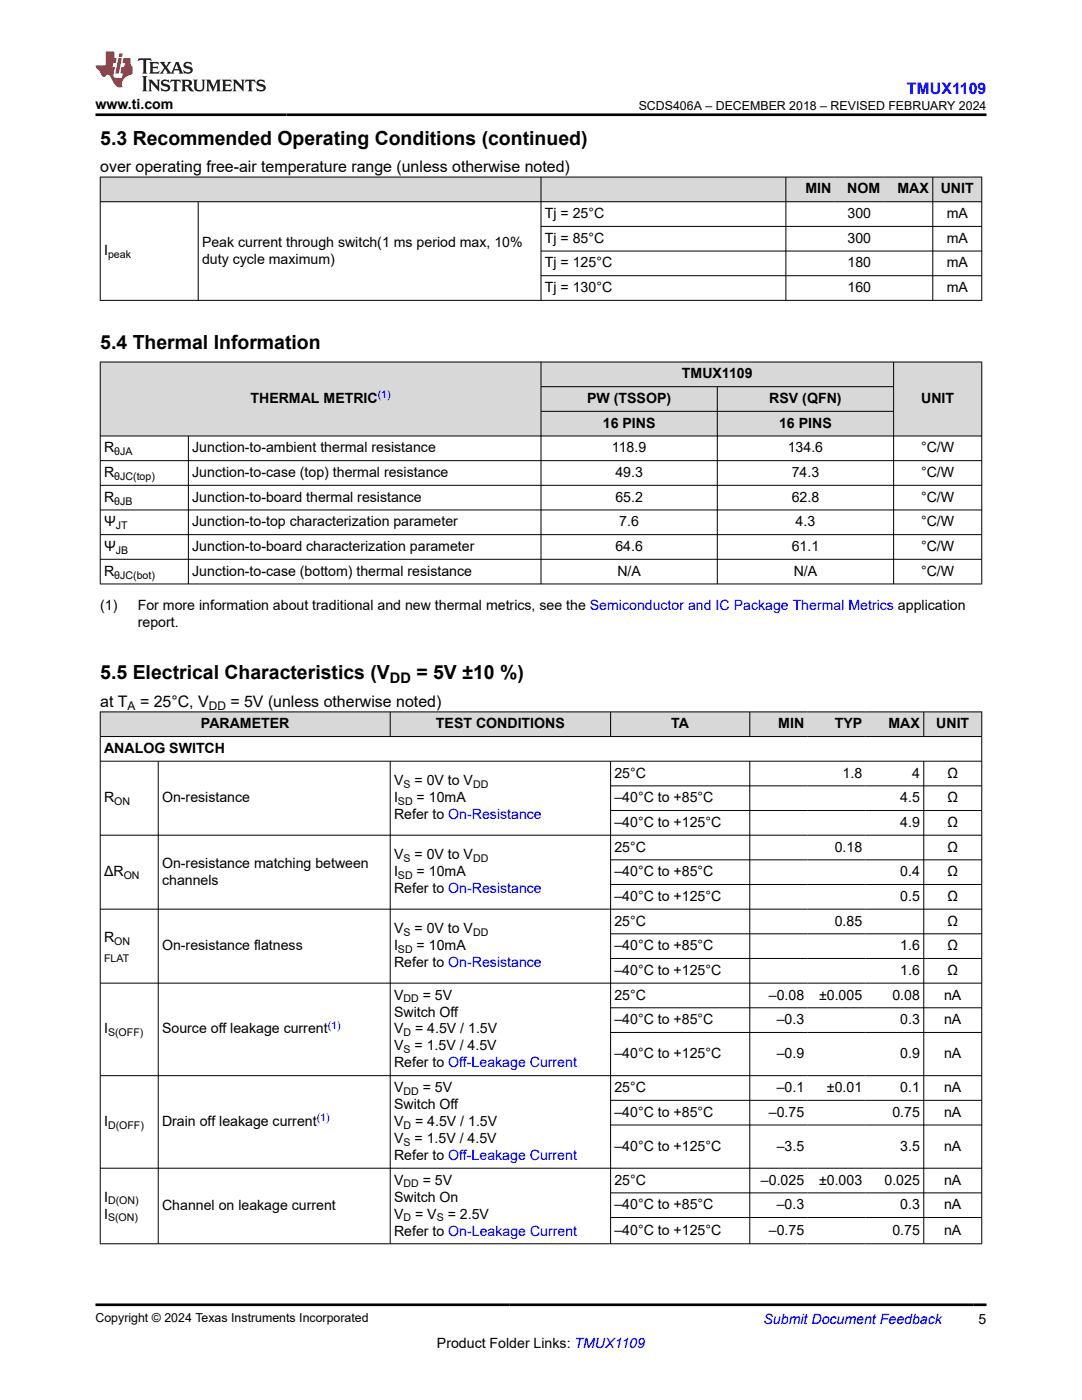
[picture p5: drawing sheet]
<svg xmlns="http://www.w3.org/2000/svg" width="216mm" height="279mm" viewBox="0 0 216 279" stroke-linecap="round" stroke-linejoin="round" font-family="sans-serif">
<defs><g id="words">
<g font-size="3.9">
<text x="20" y="28.8">5.3 Recommended Operating Conditions (continued)</text>
<text x="20" y="69.6">5.4 Thermal Information</text>
<text x="20" y="135.6">5.5 Electrical Characteristics (V</text>
<text x="83.1" y="135.6">= 5V ±10 %)</text>
</g>
<text font-size="3.2" fill="#00f" x="181" y="18.7">TMUX1109</text>
<g font-size="3.2">
<text x="20" y="34.3">over operating free-air temperature range (unless otherwise noted)</text>
<text x="20" y="141">at T</text>
<text x="27.9" y="141">= 25°C, V</text>
<text x="46" y="141">= 5V (unless otherwise noted)</text>
</g>
<text font-size="2.9" x="77.8" y="136.4">DD</text>
<g font-size="2.8">
<text x="19" y="21.8">www.ti.com</text>
<text x="160.7" y="38.6">MIN</text>
<text x="169.1" y="38.6">NOM</text>
<text x="179.1" y="38.6">MAX</text>
<text x="187.7" y="38.6">UNIT</text>
<text x="108.7" y="43.5">Tj = 25°C</text>
<text x="169.1" y="43.5">300</text>
<text x="188.9" y="43.5">mA</text>
<text x="20.8" y="50.9">I</text>
<text x="40.3" y="49.2">Peak current through switch(1 ms period max, 10%</text>
<text x="40.3" y="52.6">duty cycle maximum)</text>
<text x="108.7" y="48.5">Tj = 85°C</text>
<text x="108.7" y="53.4">Tj = 125°C</text>
<text x="169.1" y="48.5">300</text>
<text x="169.1" y="53.4">180</text>
<text x="188.9" y="48.5">mA</text>
<text x="188.9" y="53.4">mA</text>
<text x="108.7" y="58.3">Tj = 130°C</text>
<text x="169.1" y="58.3">160</text>
<text x="188.9" y="58.3">mA</text>
<text x="136.1" y="75.5">TMUX1109</text>
<text x="50" y="80.4">THERMAL METRIC</text>
<text x="117.2" y="80.4">PW (TSSOP)</text>
<text x="153.5" y="80.4">RSV (QFN)</text>
<text x="183.8" y="80.4">UNIT</text>
<text x="120.3" y="85.4">16 PINS</text>
<text x="155.5" y="85.4">16 PINS</text>
<text x="20.8" y="90.3">R</text>
<text x="20.8" y="95.2">R</text>
<text x="38.4" y="90.3">Junction-to-ambient thermal resistance</text>
<text x="38.4" y="95.2">Junction-to-case (top) thermal resistance</text>
<text x="122.1" y="90.3">118.9</text>
<text x="122.8" y="95.2">49.3</text>
<text x="157.2" y="90.3">134.6</text>
<text x="158" y="95.2">74.3</text>
<text x="183.8" y="90.3">°C/W</text>
<text x="183.8" y="95.2">°C/W</text>
<text x="20.8" y="100.1">R</text>
<text x="38.4" y="100.1">Junction-to-board thermal resistance</text>
<text x="122.8" y="100.1">65.2</text>
<text x="158" y="100.1">62.8</text>
<text x="183.8" y="100.1">°C/W</text>
<text x="20.8" y="105.1">Ψ</text>
<text x="38.4" y="105.1">Junction-to-top characterization parameter</text>
<text x="123.6" y="105.1">7.6</text>
<text x="158.8" y="105.1">4.3</text>
<text x="183.8" y="105.1">°C/W</text>
<text x="20.8" y="110">Ψ</text>
<text x="38.4" y="110">Junction-to-board characterization parameter</text>
<text x="122.8" y="110">64.6</text>
<text x="158" y="110">61.1</text>
<text x="183.8" y="110">°C/W</text>
<text x="20.8" y="114.9">R</text>
<text x="38.4" y="114.9">Junction-to-case (bottom) thermal resistance</text>
<text x="123.2" y="114.9">N/A</text>
<text x="158.4" y="114.9">N/A</text>
<text x="183.8" y="114.9">°C/W</text>
<text x="20" y="121.7">(1)</text>
<text x="27.5" y="125.1">report.</text>
<text x="27.5" y="121.7">For more information about traditional and new thermal metrics, see the Semiconductor and IC Package Thermal Metrics application</text>
<text x="40.1" y="145.3">PARAMETER</text>
<text x="87" y="145.3">TEST CONDITIONS</text>
<text x="133.9" y="145.3">TA</text>
<text x="155.3" y="145.3">MIN</text>
<text x="166.6" y="145.3">TYP</text>
<text x="177.3" y="145.3">MAX</text>
<text x="186.8" y="145.3">UNIT</text>
<text x="20.8" y="150.3">ANALOG SWITCH</text>
<text x="122.6" y="155.2">25°C</text>
<text x="168.1" y="155.2">1.8</text>
<text x="182" y="155.2">4</text>
<text x="189.1" y="155.2">Ω</text>
<text x="20.8" y="160.1">R</text>
<text x="32.3" y="160.1">On-resistance</text>
<text x="78.6" y="160.1">I</text>
<text x="78.6" y="156.7">V</text>
<text x="82.7" y="156.7">= 0V to V</text>
<text x="83.1" y="160.1">= 10mA</text>
<text x="122.6" y="160.1">–40°C to +85°C</text>
<text x="179.6" y="160.1">4.5</text>
<text x="189.1" y="160.1">Ω</text>
<text x="78.6" y="163.5">Refer to On-Resistance</text>
<text x="122.6" y="165">–40°C to +125°C</text>
<text x="179.6" y="165">4.9</text>
<text x="189.1" y="165">Ω</text>
<text x="32.3" y="173.2">On-resistance matching between</text>
<text x="78.6" y="171.5">V</text>
<text x="82.7" y="171.5">= 0V to V</text>
<text x="122.6" y="170">25°C</text>
<text x="166.6" y="170">0.18</text>
<text x="189.1" y="170">Ω</text>
<text x="20.8" y="174.9">ΔR</text>
<text x="32.3" y="176.6">channels</text>
<text x="78.6" y="174.9">I</text>
<text x="78.6" y="178.3">Refer to On-Resistance</text>
<text x="83.1" y="174.9">= 10mA</text>
<text x="122.6" y="174.9">–40°C to +85°C</text>
<text x="122.6" y="179.8">–40°C to +125°C</text>
<text x="179.6" y="174.9">0.4</text>
<text x="179.6" y="179.8">0.5</text>
<text x="189.1" y="174.9">Ω</text>
<text x="189.1" y="179.8">Ω</text>
<text x="122.6" y="184.7">25°C</text>
<text x="166.6" y="184.7">0.85</text>
<text x="189.1" y="184.7">Ω</text>
<text x="20.8" y="187.9">R</text>
<text x="32.3" y="189.6">On-resistance flatness</text>
<text x="78.6" y="189.6">I</text>
<text x="78.6" y="186.3">V</text>
<text x="82.7" y="186.3">= 0V to V</text>
<text x="83.1" y="189.6">= 10mA</text>
<text x="122.6" y="189.6">–40°C to +85°C</text>
<text x="179.6" y="189.6">1.6</text>
<text x="189.1" y="189.6">Ω</text>
<text x="78.6" y="193">Refer to On-Resistance</text>
<text x="122.6" y="194.6">–40°C to +125°C</text>
<text x="179.6" y="194.6">1.6</text>
<text x="189.1" y="194.6">Ω</text>
<text x="78.6" y="199.5">V</text>
<text x="78.6" y="202.9">Switch Off</text>
<text x="84.4" y="199.5">= 5V</text>
<text x="122.6" y="199.5">25°C</text>
<text x="153.4" y="199.5">–0.08</text>
<text x="163.4" y="199.5">±0.005</text>
<text x="178.1" y="199.5">0.08</text>
<text x="188.4" y="199.5">nA</text>
<text x="20.8" y="206.3">I</text>
<text x="32.3" y="206.3">Source off leakage current</text>
<text x="78.6" y="206.3">V</text>
<text x="78.6" y="209.6">V</text>
<text x="82.7" y="209.6">= 1.5V / 4.5V</text>
<text x="82.8" y="206.3">= 4.5V / 1.5V</text>
<text x="122.6" y="204.4">–40°C to +85°C</text>
<text x="155" y="204.4">–0.3</text>
<text x="179.6" y="204.4">0.3</text>
<text x="188.4" y="204.4">nA</text>
<text x="78.6" y="213">Refer to Off-Leakage Current</text>
<text x="122.6" y="211.2">–40°C to +125°C</text>
<text x="155" y="211.2">–0.9</text>
<text x="179.6" y="211.2">0.9</text>
<text x="188.4" y="211.2">nA</text>
<text x="78.6" y="217.9">V</text>
<text x="78.6" y="221.3">Switch Off</text>
<text x="84.4" y="217.9">= 5V</text>
<text x="122.6" y="217.9">25°C</text>
<text x="155" y="217.9">–0.1</text>
<text x="165" y="217.9">±0.01</text>
<text x="179.6" y="217.9">0.1</text>
<text x="188.4" y="217.9">nA</text>
<text x="20.8" y="224.7">I</text>
<text x="32.3" y="224.7">Drain off leakage current</text>
<text x="78.6" y="224.7">V</text>
<text x="82.8" y="224.7">= 4.5V / 1.5V</text>
<text x="122.6" y="222.9">–40°C to +85°C</text>
<text x="153.4" y="222.9">–0.75</text>
<text x="178.1" y="222.9">0.75</text>
<text x="188.4" y="222.9">nA</text>
<text x="78.6" y="231.5">Refer to Off-Leakage Current</text>
<text x="78.6" y="228.1">V</text>
<text x="82.7" y="228.1">= 1.5V / 4.5V</text>
<text x="122.6" y="229.6">–40°C to +125°C</text>
<text x="155" y="229.6">–3.5</text>
<text x="179.6" y="229.6">3.5</text>
<text x="188.4" y="229.6">nA</text>
<text x="20.8" y="239.8">I</text>
<text x="78.6" y="236.4">V</text>
<text x="78.6" y="239.8">Switch On</text>
<text x="84.4" y="236.4">= 5V</text>
<text x="122.6" y="236.4">25°C</text>
<text x="151.8" y="236.4">–0.025</text>
<text x="163.4" y="236.4">±0.003</text>
<text x="176.5" y="236.4">0.025</text>
<text x="188.4" y="236.4">nA</text>
<text x="20.8" y="243.2">I</text>
<text x="32.3" y="241.5">Channel on leakage current</text>
<text x="78.6" y="243.2">V</text>
<text x="82.8" y="243.2">= V</text>
<text x="89.3" y="243.2">= 2.5V</text>
<text x="122.6" y="241.3">–40°C to +85°C</text>
<text x="155" y="241.3">–0.3</text>
<text x="179.6" y="241.3">0.3</text>
<text x="188.4" y="241.3">nA</text>
<text x="78.6" y="246.6">Refer to On-Leakage Current</text>
<text x="122.6" y="246.4">–40°C to +125°C</text>
<text x="153.4" y="246.4">–0.75</text>
<text x="178.1" y="246.4">0.75</text>
<text x="188.4" y="246.4">nA</text>
<text x="87.2" y="269">Product Folder Links: TMUX1109</text>
<text x="195.3" y="264.2">5</text>
</g>
<text font-size="2.8" fill="#00f" x="152.4" y="264.2">Submit Document Feedback</text>
<g font-size="2.5">
<text x="127.4" y="21.9">SCDS406A – DECEMBER 2018 – REVISED FEBRUARY 2024</text>
<text x="19" y="263.9">Copyright © 2024 Texas Instruments Incorporated</text>
</g>
<g font-size="2.4">
<text x="25.5" y="141.7">A</text>
<text x="41.7" y="141.7">DD</text>
</g>
<g font-size="2.1">
<text x="21.6" y="51.5">peak</text>
<text x="22.8" y="90.9">θJA</text>
<text x="22.8" y="95.8">θJC(top)</text>
<text x="22.8" y="100.7">θJB</text>
<text x="23.1" y="105.6">JT</text>
<text x="23.1" y="110.5">JB</text>
<text x="22.8" y="115.5">θJC(bot)</text>
<text x="22.8" y="160.7">ON</text>
<text x="79.4" y="160.7">SD</text>
<text x="80.5" y="157.3">S</text>
<text x="94.4" y="157.3">DD</text>
<text x="80.5" y="172.1">S</text>
<text x="94.4" y="172.1">DD</text>
<text x="24.7" y="175.4">ON</text>
<text x="79.4" y="175.4">SD</text>
<text x="20.8" y="191.9">FLAT</text>
<text x="22.8" y="188.5">ON</text>
<text x="79.4" y="190.2">SD</text>
<text x="80.5" y="186.8">S</text>
<text x="94.4" y="186.8">DD</text>
<text x="80.5" y="200">DD</text>
<text x="21.6" y="206.8">S(OFF)</text>
<text x="80.5" y="206.8">D</text>
<text x="80.5" y="210.2">S</text>
<text x="80.5" y="218.5">DD</text>
<text x="21.6" y="225.3">D(OFF)</text>
<text x="80.5" y="225.3">D</text>
<text x="80.5" y="228.7">S</text>
<text x="80.5" y="237">DD</text>
<text x="21.6" y="240.4">D(ON)</text>
<text x="21.6" y="243.8">S(ON)</text>
<text x="80.5" y="243.8">D</text>
<text x="87.1" y="243.8">S</text>
</g>
<g font-size="2.1" fill="#00f">
<text x="75.4" y="79.5">(1)</text>
<text x="65.4" y="205.3">(1)</text>
<text x="63.2" y="223.8">(1)</text>
</g>
</g></defs>
<g fill="#d8d8d8">
<path d="M20 35.3h175.9v5h-175.9z" fill-rule="evenodd"/>
<path d="M20.1 35.4h87.8v4.8h-87.8z" fill-rule="evenodd"/>
<path d="M108 35.4h48.7v4.8h-48.7z" fill-rule="evenodd"/>
<path d="M156.9 35.4h9.7v4.8h-9.7z" fill-rule="evenodd"/>
<path d="M166.6 35.4h9.8v4.8h-9.8z" fill-rule="evenodd"/>
<path d="M176.4 35.4h9.7v4.8h-9.7z" fill-rule="evenodd"/>
<path d="M186.2 35.4h9.6v4.8h-9.6z" fill-rule="evenodd"/>
</g>
<path d="M19.9 35.3h176.1M20 35.3v24.7M107.9 35.3v24.7M156.8 35.3v24.7M186.1 35.3v24.7M195.9 35.3v24.7M19.9 40.3h176.1M39.5 40.3v19.7M107.9 45.2h88.1M107.9 50.1h88.1M107.9 55h88.1M196 59.9h-176.1" fill="none" stroke="#000" stroke-width=".2"/>
<g fill="#d8d8d8">
<path d="M20 72.2h175.9v5h-175.9z" fill-rule="evenodd"/>
<path d="M20.1 72.3h87.8v14.7h-87.8z" fill-rule="evenodd"/>
<path d="M108 72.3h70.2v4.8h-70.2z" fill-rule="evenodd"/>
<path d="M178.4 72.3h17.4v14.7h-17.4z" fill-rule="evenodd"/>
<path d="M108 77.2h35.1v4.8h-35.1z" fill-rule="evenodd"/>
<path d="M143.2 77.2h35v4.8h-35z" fill-rule="evenodd"/>
<path d="M108 82.2h35.1v4.8h-35.1z" fill-rule="evenodd"/>
<path d="M143.2 82.2h35v4.8h-35z" fill-rule="evenodd"/>
</g>
<g fill="none" stroke="#000" stroke-width=".2">
<path d="M19.9 72.2h176.1M20 72.2v44.4M107.9 72.2v44.4M107.9 77.2h70.5M143.1 77.2v39.4M178.3 72.2v44.4M195.9 72.2v44.4M19.9 87h176.1M19.9 91.9h176.1M19.9 96.9h176.1M37.6 87v29.6M107.9 82.1h70.5"/>
<path d="M19.9 101.8h176.1M19.9 106.7h176.1M19.9 111.6h176.1M19.9 116.5h176.1"/>
</g>
<g fill="#d8d8d8">
<path d="M20 142.1h175.9v4.9h-175.9z" fill-rule="evenodd"/>
<path d="M20.1 142.1h57.7v4.8h-57.7z" fill-rule="evenodd"/>
<path d="M77.9 142.1h43.9v4.8h-43.9z" fill-rule="evenodd"/>
<path d="M121.9 142.1h27.6v4.8h-27.6z" fill-rule="evenodd"/>
<path d="M149.7 142.1h11.5v4.8h-11.5z" fill-rule="evenodd"/>
<path d="M161.2 142.1h11.6v4.8h-11.6z" fill-rule="evenodd"/>
<path d="M172.8 142.1h11.5v4.8h-11.5z" fill-rule="evenodd"/>
<path d="M184.4 142.1h11.4v4.8h-11.4z" fill-rule="evenodd"/>
</g>
<g fill="none" stroke="#000" stroke-width=".2">
<path d="M19.9 142.1h176.1M19.9 147h176.1M19.9 151.9h176.1M20 142v106.3M31.6 151.9v96.4M77.9 142v5.1M77.9 151.9v96.4M121.8 142v5.1M121.8 151.9v96.4M121.8 156.8h74.2M149.6 142v5.1M149.6 151.9v96.4"/>
<path d="M184.3 142v5.1M184.3 151.9v96.4M195.9 142v106.3M121.8 161.8h74.2M121.8 171.6h74.2M121.8 176.5h74.2M196 166.7h-176.1M19.9 181.4h176.1M19.9 196.2h176.1M121.8 186.4h74.2M121.8 191.3h74.2M121.8 201.1h74.2"/>
<path d="M121.8 206h74.2M121.8 219.6h74.2M196 214.7h-176.1M121.8 224.5h74.2M121.8 238.1h74.2M196 233.1h-176.1M121.8 243h74.2M196 248.2h-176.1"/>
</g>
<path d="M27.7 11.6l-.2 .6 .5-.2h.6v.1v2.2l-.2 .4h1l-.2-.4v-2.2v-.1h.5l.5 .2-.1-.6zM29.8 12.4l.2 .3v1.6l-.2 .4h1.9l.1-.6a1.08 1.08 0 0 1-1.3 .2v-.7h.6l.4 .2v-.7l-.4 .2h-.6v-.5l.2-.2a1 1 0 0 1 1 .3l-.1-.5zM31.8 12.4l1 1.1-1 1.2h.9l-.2-.2 .4-.8 .5 .8-.2 .2h1.6l-.2-.2 .1-.5h1l.1 .5-.1 .2h.9l-.2-.4-.8-1.9h-.5l-1 2.1-.8-1.1 .9-1h-.8l.2 .2-.5 .6-.3-.6 .1-.2zM35.2 12.8l.4 1h-.8zM36.8 12.5a.65 .65 0 0 0-.2 .7 .65 .65 0 0 0 .6 .5l.7 .1 .1 .3a.79 .79 0 0 1-.7 .4 .79 .79 0 0 1-.7-.5l.1 .7 .2-.1a.93 .93 0 0 0 1.1 0 .93 .93 0 0 0 .4-.9 1.46 1.46 0 0 0-1.2-.6l-.1-.3a1.09 1.09 0 0 1 1.2 .2l-.2-.6-.1 .1-.6-.2zM28.4 15.2l.2 .4v2.2l-.2 .4h1l-.2-.4v-2.2l.2-.4zM29.6 15.9l.2 .4v1.5l-.2 .4h.8l-.3-.4v-1.3l1.7 1.8v-2l.2-.4h-.8l.2 .2 .1 1.1-1.2-1.3zM32.3 16a.65 .65 0 0 0-.2 .8 .65 .65 0 0 0 .7 .4l.6 .2 .1 .2a.79 .79 0 0 1-.7 .4 .79 .79 0 0 1-.7-.5l.1 .7 .2-.1a.93 .93 0 0 0 1.1 .1 .93 .93 0 0 0 .4-1 1.46 1.46 0 0 0-1.2-.5l-.1-.4a1.09 1.09 0 0 1 1.2 .2l-.2-.6-.1 .1-.6-.1zM34.1 15.9l-.1 .6a.63 .63 0 0 1 .7-.3l.1 1.6-.3 .4h1l-.2-.4v-1.6a.66 .66 0 0 1 .8 .3l-.1-.6zM36.2 15.9l.2 .4v1.5l-.2 .4h.9l-.2-.2v-.7h.5l.1 .2a.79 .79 0 0 0 1.2 .6l-1-.9a.61 .61 0 0 0 .6-.6 .61 .61 0 0 0-.5-.7zM36.9 16.2h.2a.47 .47 0 0 1 .5 .1 .47 .47 0 0 1 .1 .5l-.2 .1-.6 .1zM38.5 15.9l.2 .2a2.27 2.27 0 0 0 .4 2 1.04 1.04 0 0 0 1.7-.7v-1.3l.2-.2h-.8l.2 .4v1.1a.6 .6 0 0 1-.6 .6 .6 .6 0 0 1-.6-.6v-1.1l.3-.4zM41.1 15.9l.2 .4v1.5l-.2 .4h.7l-.2-.4v-1.4l.9 1.9 .8-1.9v1.4l-.2 .4h1l-.3-.4v-1.5l.3-.4h-.8l-.7 1.5-.7-1.5zM44.3 15.9l.2 .4v1.5l-.2 .4h1.9l.1-.6a1.09 1.09 0 0 1-1.3 .2v-.7h.6l.4 .2v-.6l-.4 .2h-.6v-.6l.2-.1a1.01 1.01 0 0 1 1 .3l-.1-.6zM46.4 15.9l.3 .4v1.5l-.3 .4h.8l-.2-.4v-1.3l1.6 1.8v-2l.2-.4h-.7l.2 .2v1.1l-1.2-1.3zM49 15.9l-.1 .6a.63 .63 0 0 1 .8-.3v1.6l-.3 .4h1l-.2-.4v-1.6a.66 .66 0 0 1 .8 .3l-.1-.6zM51.4 16a.65 .65 0 0 0-.2 .8 .65 .65 0 0 0 .6 .4l.6 .2 .2 .2a.79 .79 0 0 1-.8 .4 .79 .79 0 0 1-.6-.5l.1 .7 .2-.1a.93 .93 0 0 0 1 .1 .93 .93 0 0 0 .5-1 1.46 1.46 0 0 0-1.3-.5l-.1-.4a1.09 1.09 0 0 1 1.3 .2l-.2-.6-.2 .1-.5-.1z" fill="#231f20"/>
<path d="M21.1 10.3v2.7h-2.1l.1 .4 .9 1a.95 .95 0 0 0 .9 .9 .59 .59 0 0 1 .6-.4 .59 .59 0 0 1 .5 .3l.4 .8a1.59 1.59 0 0 0 2.1 1.4 1.61 1.61 0 0 1 1-2.3l1-.3-.1-1.5a1.59 1.59 0 0 1-.4-1.7h-1.4l-.2 .9h.5l-.1 .9h-.5l-.2 .9v.3l.4 .1-.2 .9h-.6a.73 .73 0 0 1-1.1-.7l.3-1.5h-.5l.2-.9h.5l.2-.9h-.5v-1.3zM23.6 11.6l-.6 3.1h.7l.6-3.1zM23.8 10.7l-.1 .6h.7l.1-.6z" fill="#ed1c24"/>
<path d="M19 22.9h177.8M19 260.4h177.8" fill="none" stroke="#000" stroke-width=".53"/>
<use href="#words"/>
</svg>
